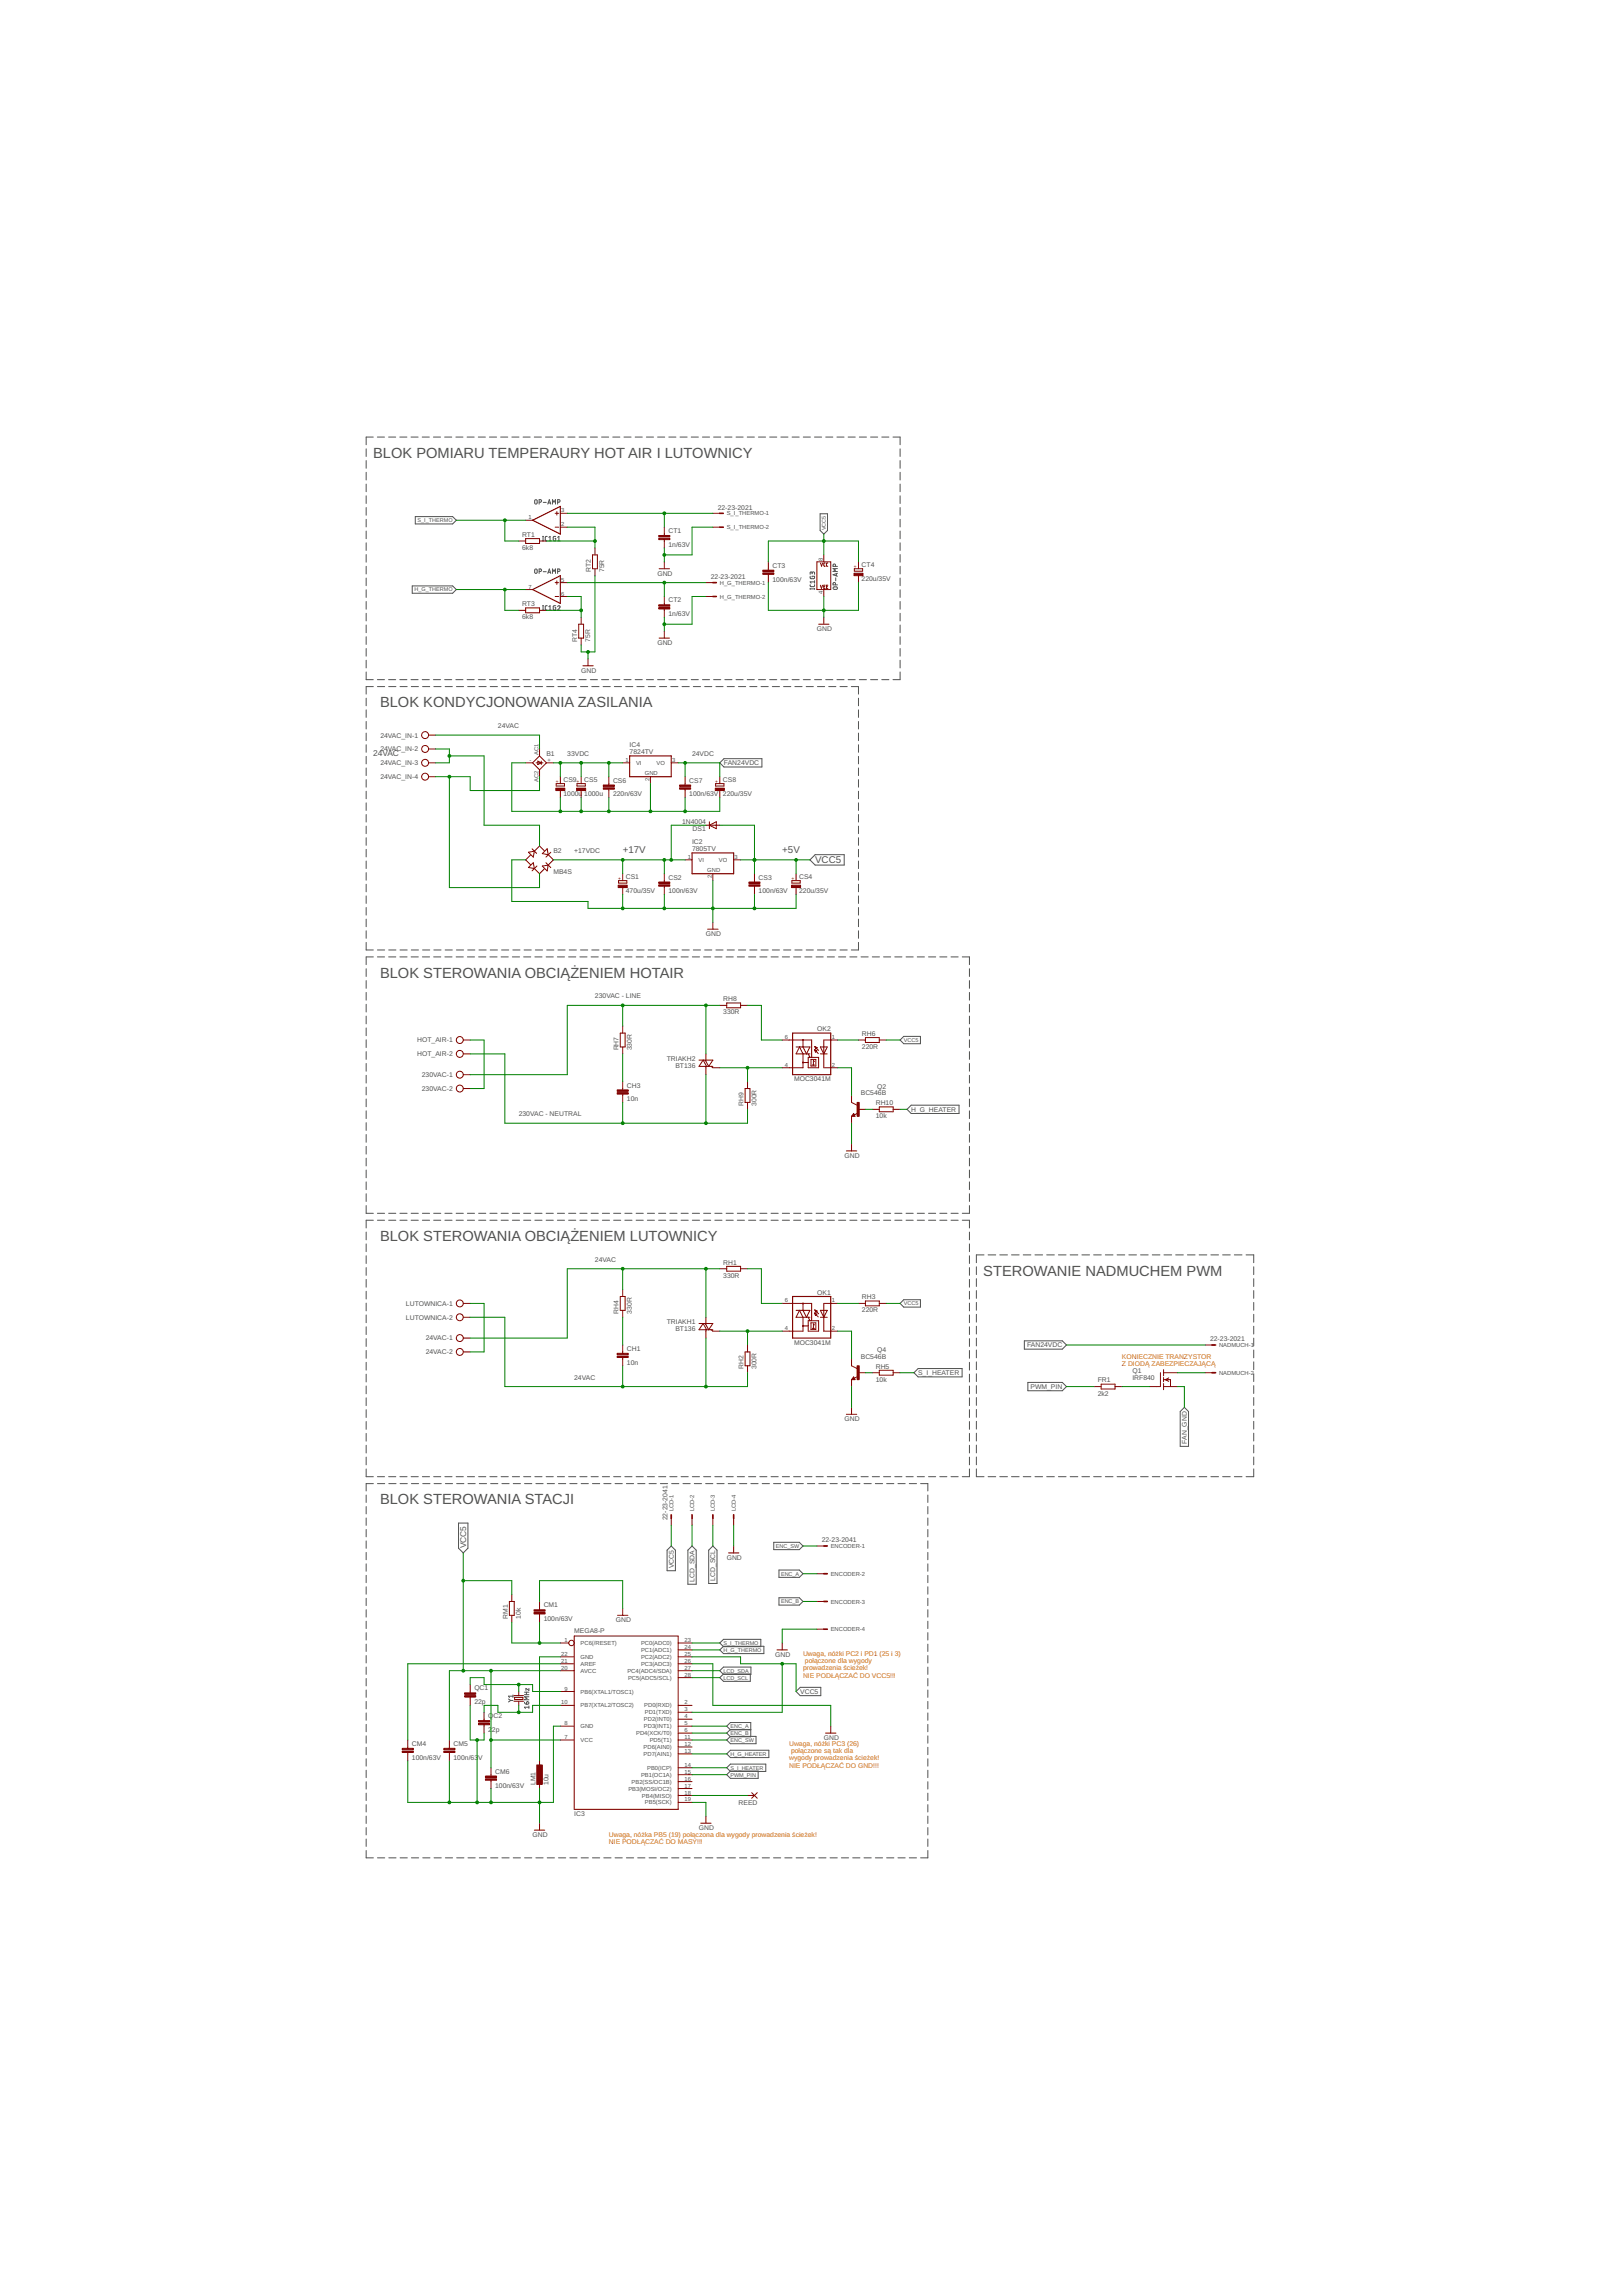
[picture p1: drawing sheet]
<svg xmlns="http://www.w3.org/2000/svg" width="594mm" height="841mm" viewBox="0 0 594 841" stroke-linecap="round" stroke-linejoin="round" font-family="sans-serif">
<defs><g id="words">
<g font-size="5.4" fill="#505050">
<text x="136.7" y="167.8">BLOK POMIARU TEMPERAURY HOT AIR I LUTOWNICY</text>
<text x="139.2" y="259.2">BLOK KONDYCJONOWANIA ZASILANIA</text>
<text x="139.2" y="358.3">BLOK STEROWANIA OBCIĄŻENIEM HOTAIR</text>
<text x="139.2" y="454.8">BLOK STEROWANIA OBCIĄŻENIEM LUTOWNICY</text>
<text x="360.1" y="467.5">STEROWANIE NADMUCHEM PWM</text>
<text x="139.2" y="551.3">BLOK STEROWANIA STACJI</text>
</g>
<g font-size="3.6" fill="#505050">
<text x="228.1" y="312.6">+17V</text>
<text x="286.5" y="312.6">+5V</text>
<text x="298.6" y="316.4">VCC5</text>
</g>
<g font-size="3.1" fill="#505050">
<text x="136.7" y="277">24VAC</text>
<text x="170.8" y="567.4" transform="rotate(-90 170.8 567.4)">VCC5</text>
</g>
<g font-size="2.5" fill="#505050">
<text x="262.9" y="186.7">22-23-2021</text>
<text x="191.3" y="196.8">RT1</text>
<text x="244.8" y="195.4">CT1</text>
<text x="191.3" y="201.6">6k8</text>
<text x="244.8" y="200.4">1n/63V</text>
<text x="216.4" y="209.7" transform="rotate(-90 216.4 209.7)">RT2</text>
<text x="221.2" y="209.7" transform="rotate(-90 221.2 209.7)">75R</text>
<text x="282.9" y="208.1">CT3</text>
<text x="315.6" y="207.9">CT4</text>
<text x="240.8" y="211">GND</text>
<text x="260.3" y="212.1">22-23-2021</text>
<text x="282.9" y="213.1">100n/63V</text>
<text x="315.6" y="213">220u/35V</text>
<text x="244.8" y="220.7">CT2</text>
<text x="191.3" y="227">6k8</text>
<text x="191.3" y="222.2">RT3</text>
<text x="244.8" y="225.8">1n/63V</text>
<text x="299.2" y="231.3">GND</text>
<text x="211.3" y="235.1" transform="rotate(-90 211.3 235.1)">RT4</text>
<text x="216.1" y="235.1" transform="rotate(-90 216.1 235.1)">75R</text>
<text x="240.8" y="236.4">GND</text>
<text x="212.8" y="246.5">GND</text>
<text x="182.4" y="266.8">24VAC</text>
<text x="139.3" y="270.3">24VAC_IN-1</text>
<text x="139.3" y="275.4">24VAC_IN-2</text>
<text x="230.6" y="273.8">IC4</text>
<text x="139.3" y="280.4">24VAC_IN-3</text>
<text x="200.1" y="277">B1</text>
<text x="207.8" y="277">33VDC</text>
<text x="230.6" y="276.4">7824TV</text>
<text x="253.5" y="277">24VDC</text>
<text x="265.2" y="280.4">FAN24VDC</text>
<text x="139.3" y="285.5">24VAC_IN-4</text>
<text x="206.4" y="286.7">CS9</text>
<text x="214" y="286.7">CS5</text>
<text x="224.5" y="286.8">CS6</text>
<text x="252.5" y="286.8">CS7</text>
<text x="264.8" y="286.7">CS8</text>
<text x="206.4" y="291.8">1000u</text>
<text x="214" y="291.8">1000u</text>
<text x="224.5" y="291.9">220n/63V</text>
<text x="252.5" y="291.9">100n/63V</text>
<text x="264.8" y="291.8">220u/35V</text>
<text x="249.8" y="301.9">1N4004</text>
<text x="253.7" y="304.7">DS1</text>
<text x="253.5" y="311.9">7805TV</text>
<text x="253.5" y="309.4">IC2</text>
<text x="202.7" y="312.6">B2</text>
<text x="210.3" y="312.6">+17VDC</text>
<text x="202.7" y="320.2">MB4S</text>
<text x="229.2" y="322.2">CS1</text>
<text x="244.8" y="322.3">CS2</text>
<text x="277.9" y="322.3">CS3</text>
<text x="292.7" y="322.2">CS4</text>
<text x="229.2" y="327.3">470u/35V</text>
<text x="244.8" y="327.4">100n/63V</text>
<text x="277.9" y="327.4">100n/63V</text>
<text x="292.7" y="327.3">220u/35V</text>
<text x="258.6" y="343">GND</text>
<text x="217.9" y="365.9">230VAC - LINE</text>
<text x="264.9" y="371.7">330R</text>
<text x="264.9" y="366.9">RH8</text>
<text x="299.3" y="378">OK2</text>
<text x="152.8" y="382">HOT_AIR-1</text>
<text x="315.7" y="379.6">RH6</text>
<text x="152.8" y="387.1">HOT_AIR-2</text>
<text x="226.6" y="384.9" transform="rotate(-90 226.6 384.9)">RH7</text>
<text x="231.4" y="384.9" transform="rotate(-90 231.4 384.9)">330R</text>
<text x="244.2" y="388.8">TRIAKH2</text>
<text x="315.7" y="384.4">220R</text>
<text x="154.5" y="394.7">230VAC-1</text>
<text x="247.4" y="391.3">BT136</text>
<text x="154.5" y="399.8">230VAC-2</text>
<text x="229.6" y="398.5">CH3</text>
<text x="290.8" y="396.3">MOC3041M</text>
<text x="315.3" y="401.5">BC546B</text>
<text x="321.3" y="398.9">Q2</text>
<text x="229.6" y="403.6">10n</text>
<text x="272.3" y="405.3" transform="rotate(-90 272.3 405.3)">RH9</text>
<text x="277.1" y="405.3" transform="rotate(-90 277.1 405.3)">300R</text>
<text x="320.8" y="405">RH10</text>
<text x="333.7" y="407.4">H_G_HEATER</text>
<text x="190" y="409.1">230VAC - NEUTRAL</text>
<text x="320.8" y="409.8">10k</text>
<text x="309.3" y="424.3">GND</text>
<text x="217.9" y="462.4">24VAC</text>
<text x="264.9" y="463.4">RH1</text>
<text x="264.9" y="468.3">330R</text>
<text x="148.7" y="478.5">LUTOWNICA-1</text>
<text x="299.3" y="474.5">OK1</text>
<text x="315.7" y="476.1">RH3</text>
<text x="148.7" y="483.6">LUTOWNICA-2</text>
<text x="226.6" y="481.5" transform="rotate(-90 226.6 481.5)">RH4</text>
<text x="231.4" y="481.5" transform="rotate(-90 231.4 481.5)">330R</text>
<text x="244.2" y="485.3">TRIAKH1</text>
<text x="315.7" y="480.9">220R</text>
<text x="155.9" y="491.2">24VAC-1</text>
<text x="247.4" y="487.8">BT136</text>
<text x="443.2" y="491.5">22-23-2021</text>
<text x="155.9" y="496.3">24VAC-2</text>
<text x="229.6" y="495">CH1</text>
<text x="290.8" y="492.8">MOC3041M</text>
<text x="315.3" y="498">BC546B</text>
<text x="321.3" y="495.4">Q4</text>
<text x="376.2" y="493.8">FAN24VDC</text>
<text x="229.6" y="500.1">10n</text>
<text x="272.3" y="501.8" transform="rotate(-90 272.3 501.8)">RH2</text>
<text x="277.1" y="501.8" transform="rotate(-90 277.1 501.8)">300R</text>
<text x="320.8" y="501.5">RH5</text>
<text x="336.3" y="503.9">S_I_HEATER</text>
<text x="414.7" y="503">Q1</text>
<text x="210.3" y="505.6">24VAC</text>
<text x="320.8" y="506.3">10k</text>
<text x="377.4" y="509">PWM_PIN</text>
<text x="402" y="506.6">FR1</text>
<text x="414.7" y="505.6">IRF840</text>
<text x="402" y="511.4">2k2</text>
<text x="309.3" y="520.8">GND</text>
<text x="434.7" y="529.1" transform="rotate(-90 434.7 529.1)">FAN_GND</text>
<text x="244.5" y="557.1" transform="rotate(-90 244.5 557.1)">22-23-2041</text>
<text x="301" y="565.1">22-23-2041</text>
<text x="246.7" y="574.7" transform="rotate(-90 246.7 574.7)">VCC5</text>
<text x="266.2" y="571.6">GND</text>
<text x="254.4" y="579.6" transform="rotate(-90 254.4 579.6)">LCD_SDA</text>
<text x="262" y="579.3" transform="rotate(-90 262 579.3)">LCD_SCL</text>
<text x="185.9" y="593.2" transform="rotate(-90 185.9 593.2)">RM1</text>
<text x="190.7" y="593.2" transform="rotate(-90 190.7 593.2)">10k</text>
<text x="199.1" y="589">CM1</text>
<text x="199.1" y="594.1">100n/63V</text>
<text x="210.3" y="598.3">MEGA8-P</text>
<text x="225.5" y="594.5">GND</text>
<text x="284" y="607.2">GND</text>
<text x="173.7" y="619.5">QC1</text>
<text x="293.1" y="620.8">VCC5</text>
<text x="173.7" y="624.6">22p</text>
<text x="178.8" y="629.7">QC2</text>
<text x="178.8" y="634.7">2</text>
<text x="180.2" y="634.7">2p</text>
<text x="150.9" y="639.8">CM4</text>
<text x="166.1" y="639.8">CM5</text>
<text x="301.7" y="637.7">GND</text>
<text x="150.9" y="644.9">100n/63V</text>
<text x="166.1" y="644.9">100n/63</text>
<text x="175.1" y="644.9">V</text>
<text x="181.3" y="650">CM6</text>
<text x="181.3" y="655.1">100n/63V</text>
<text x="196.1" y="654.2" transform="rotate(-90 196.1 654.2)">LM1</text>
<text x="200.9" y="654.2" transform="rotate(-90 200.9 654.2)">10u</text>
<text x="210.3" y="665.6">IC3</text>
<text x="270.5" y="661.6">REED</text>
<text x="256" y="670.7">GND</text>
<text x="195.1" y="673.2">GND</text>
</g>
<g font-size="2.5" fill="#c60">
<text x="410.9" y="497.8">KONIECZNIE TRANZYSTOR</text>
<text x="410.9" y="500.5">Z DIODĄ ZABEZPIECZAJĄCĄ</text>
<text x="294.1" y="606.8">Uwaga, nóżki PC2 i PD1 (25 i 3)</text>
<text x="294.8" y="609.5">połączone dla wygody</text>
<text x="294.1" y="612.1">prowadzenia ścieżek!</text>
<text x="294.1" y="614.8">NIE PODŁĄCZAĆ DO VCC5!!!</text>
<text x="289" y="639.8">Uwaga, nóżki PC3 (26)</text>
<text x="289" y="645.1">wygody prowadzenia ścieżek!</text>
<text x="289" y="647.8">NIE PODŁĄCZAĆ DO GND!!!</text>
<text x="289.7" y="642.5">połączone są tak dla</text>
<text x="223" y="673.1">Uwaga, nóżka PB5 (19) połączona dla wygody prowadzenia ścieżek!</text>
<text x="223" y="675.7">NIE PODŁĄCZAĆ DO MASY!!!</text>
</g>
<g font-size="2.1" fill="#505050">
<text x="193.5" y="190.3">1</text>
<text x="205.6" y="187.8">3</text>
<text x="266.2" y="188.9">S_I_THERMO-1</text>
<text x="205.6" y="192.8">2</text>
<text x="266.2" y="194">S_I_THERMO-2</text>
<text x="301.4" y="205.5" transform="rotate(-90 301.4 205.5)">8</text>
<text x="193.5" y="215.7">7</text>
<text x="205.6" y="213.2">5</text>
<text x="263.6" y="214.3">H_G_THERMO-1</text>
<text x="205.6" y="218.2">6</text>
<text x="263.6" y="219.4">H_G_THERMO-2</text>
<text x="301.4" y="217.6" transform="rotate(-90 301.4 217.6)">4</text>
<text x="194" y="279.2">-</text>
<text x="197.2" y="276.6" transform="rotate(-90 197.2 276.6)">AC1</text>
<text x="200.5" y="279.2">+</text>
<text x="229.1" y="279.2">1</text>
<text x="233" y="280.3">VI</text>
<text x="240.4" y="280.3">VO</text>
<text x="246.2" y="279.2">3</text>
<text x="197.2" y="286.6" transform="rotate(-90 197.2 286.6)">AC2</text>
<text x="236.2" y="283.9">GND</text>
<text x="237.9" y="286.2" transform="rotate(-90 237.9 286.2)">2</text>
<text x="251.9" y="314.7">1</text>
<text x="255.8" y="315.9">VI</text>
<text x="263.3" y="315.9">VO</text>
<text x="269.1" y="314.7">3</text>
<text x="259.1" y="319.4">GND</text>
<text x="260.7" y="321.7" transform="rotate(-90 260.7 321.7)">2</text>
<text x="287.5" y="380.8">6</text>
<text x="304.6" y="380.8">1</text>
<text x="287.5" y="390.9">4</text>
<text x="304.6" y="390.9">2</text>
<text x="287.5" y="477.3">6</text>
<text x="304.6" y="477.3">1</text>
<text x="287.5" y="487.5">4</text>
<text x="304.6" y="487.5">2</text>
<text x="446.5" y="493.6">NADMUCH-1</text>
<text x="446.5" y="503.8">NADMUCH-2</text>
<text x="246.6" y="553.8" transform="rotate(-90 246.6 553.8)">LCD-1</text>
<text x="254.2" y="553.8" transform="rotate(-90 254.2 553.8)">LCD-2</text>
<text x="261.9" y="553.8" transform="rotate(-90 261.9 553.8)">LCD-3</text>
<text x="269.5" y="553.8" transform="rotate(-90 269.5 553.8)">LCD-4</text>
<text x="304.3" y="567.3">ENCODER-1</text>
<text x="304.3" y="577.5">ENCODER-2</text>
<text x="304.3" y="587.6">ENCODER-3</text>
<text x="304.3" y="597.8">ENCODER-4</text>
<text x="206.8" y="601.7">1</text>
<text x="212.6" y="602.9">PC6(/RESET)</text>
<text x="234.8" y="605.4">PC1(ADC1)</text>
<text x="234.8" y="602.9">PC0(ADC0)</text>
<text x="250.7" y="604.3">24</text>
<text x="250.7" y="601.7">23</text>
<text x="205.6" y="606.8">22</text>
<text x="205.6" y="609.4">21</text>
<text x="205.6" y="611.9">20</text>
<text x="212.6" y="607.9">GND</text>
<text x="212.6" y="610.5">AREF</text>
<text x="234.8" y="610.5">PC3(ADC3)</text>
<text x="234.8" y="607.9">PC2(ADC2)</text>
<text x="250.7" y="611.9">27</text>
<text x="250.7" y="609.4">26</text>
<text x="250.7" y="606.8">25</text>
<text x="212.6" y="613">AVCC</text>
<text x="229.8" y="613">PC4(ADC4/SDA)</text>
<text x="230" y="615.6">PC5(ADC5/SCL)</text>
<text x="250.7" y="614.4">28</text>
<text x="206.8" y="619.5">9</text>
<text x="212.6" y="620.6">PB6(XTAL1/TOSC1)</text>
<text x="205.6" y="624.6">10</text>
<text x="212.6" y="625.7">PB7(XTAL2/TOSC2)</text>
<text x="236" y="625.7">PD0(RXD)</text>
<text x="236.2" y="628.3">PD1(TXD)</text>
<text x="250.7" y="629.7">4</text>
<text x="250.7" y="627.1">3</text>
<text x="250.7" y="624.6">2</text>
<text x="206.8" y="632.2">8</text>
<text x="212.6" y="633.3">GND</text>
<text x="233" y="635.9">PD4(XCK/T0)</text>
<text x="235.8" y="633.3">PD3(INT1)</text>
<text x="235.8" y="630.8">PD2(INT0)</text>
<text x="250.7" y="634.8">6</text>
<text x="250.7" y="632.2">5</text>
<text x="206.8" y="637.3">7</text>
<text x="212.6" y="638.4">VCC</text>
<text x="235.7" y="641">PD6(AIN0)</text>
<text x="238" y="638.4">PD5(T1)</text>
<text x="250.7" y="639.8">12</text>
<text x="250.7" y="637.3">11</text>
<text x="235.7" y="643.5">PD7(AIN1)</text>
<text x="250.7" y="647.5">14</text>
<text x="250.7" y="642.4">13</text>
<text x="231.3" y="653.7">PB2(SS/OC1B)</text>
<text x="234.8" y="651.1">PB1(OC1A)</text>
<text x="237" y="648.6">PB0(ICP)</text>
<text x="250.7" y="652.5">16</text>
<text x="250.7" y="650">15</text>
<text x="230.1" y="656.2">PB3(MOSI/OC2)</text>
<text x="235.1" y="658.7">PB4(MISO)</text>
<text x="250.7" y="657.6">18</text>
<text x="250.7" y="655.1">17</text>
<text x="236.2" y="661.3">PB5(SCK)</text>
<text x="250.7" y="660.2">19</text>
</g>
<g font-size="2" fill="#505050">
<text x="152.9" y="191.4">S_I_THERMO</text>
<text x="302.4" y="194.4" transform="rotate(-90 302.4 194.4)">VCC5</text>
<text x="151.8" y="216.8">H_G_THERMO</text>
<text x="331" y="381.8">VCC5</text>
<text x="331" y="478.4">VCC5</text>
<text x="284.2" y="567.2">ENC_SW</text>
<text x="286.1" y="577.4">ENC_A</text>
<text x="286.1" y="587.6">ENC_B</text>
<text x="265" y="602.8">S_I_THERMO</text>
<text x="265" y="605.3">H_G_THERMO</text>
<text x="265" y="613">LCD_SDA</text>
<text x="265" y="615.5">LCD_SCL</text>
<text x="267.5" y="633.3">ENC_A</text>
<text x="267.5" y="635.8">ENC_B</text>
<text x="267.5" y="638.4">ENC_SW</text>
<text x="267.5" y="643.4">H_G_HEATER</text>
<text x="267.5" y="651.1">PWM_PIN</text>
<text x="267.5" y="648.5">S_I_HEATER</text>
</g>
<g font-size="1.8" fill="#800000">
<text x="313.8" y="208" transform="rotate(-90 313.8 208)">+</text>
<text x="204.6" y="286.8" transform="rotate(-90 204.6 286.8)">+</text>
<text x="212.3" y="286.8" transform="rotate(-90 212.3 286.8)">+</text>
<text x="263.1" y="286.8" transform="rotate(-90 263.1 286.8)">+</text>
<text x="227.5" y="322.3" transform="rotate(-90 227.5 322.3)">+</text>
<text x="291" y="322.3" transform="rotate(-90 291 322.3)">+</text>
</g>
<g font-size=".6" fill="#800080">
<text x="256.9" y="302.6">SpiceOrder 2</text>
<text x="261.9" y="302.6">SpiceOrder 1</text>
</g>
</g></defs>
<g fill="none" stroke="#505050" stroke-width=".37">
<path d="M134.1 164.5v2.8M134.1 168.8v2.8M134.1 173.1v2.8M134.1 177.4v2.8M136.7 160.2h-2.6v2.8M138.2 160.2h2.6M142.3 160.2h2.6M146.4 160.2h2.6M150.5 160.2h2.6M154.6 160.2h2.6M158.7 160.2h2.7M162.9 160.2h2.6"/>
<path d="M167 160.2h2.6M171.1 160.2h2.6M175.2 160.2h2.6M179.3 160.2h2.6M183.4 160.2h2.6M187.5 160.2h2.6M191.6 160.2h2.6M195.7 160.2h2.6M199.8 160.2h2.6M203.9 160.2h2.6M208 160.2h2.6M212.1 160.2h2.6"/>
<path d="M216.2 160.2h2.6M220.3 160.2h2.6M224.4 160.2h2.6M228.5 160.2h2.6M232.6 160.2h2.6M236.7 160.2h2.7M240.9 160.2h2.6M245 160.2h2.6M249.1 160.2h2.6M253.2 160.2h2.6M257.3 160.2h2.6M261.4 160.2h2.6"/>
<path d="M265.5 160.2h2.6M269.6 160.2h2.6M273.7 160.2h2.6M277.8 160.2h2.6M281.9 160.2h2.6M286 160.2h2.6M290.1 160.2h2.6M294.2 160.2h2.6M298.3 160.2h2.6M302.4 160.2h2.6M306.5 160.2h2.6M310.6 160.2h2.6"/>
<path d="M314.7 160.2h2.7M318.9 160.2h2.6M323 160.2h2.6M327.1 160.2h2.6v2.8M329.7 164.5v2.8M329.7 168.8v2.8M329.7 173.1v2.8M329.7 177.4v2.8M134.1 181.7v2.8M134.1 186v2.8M134.1 190.3v2.8M134.1 194.6v2.8"/>
<path d="M134.1 198.9v2.8M152.1 189.3h13.7l1.3 1.3-1.3 1.4h-13.7zM196 183.2h.6l.1 1.1a.46 .46 0 0 1-.4 .4 .46 .46 0 0 1-.5-.4zM197.5 184h.4a.46 .46 0 0 0 .5-.4 .46 .46 0 0 0-.5-.5h-.4v1.6M198.7 198.2h.4M198.7 196.6h.4M198.9 196.6v1.6M199 184.1h1.1M200.4 196.6h-.5l-.2 .3v1.1l.7 .2M200.6 184.7l.6-1.6 .5 1.6M200.8 184.3h.8M201 198.2h.9"/>
<path d="M201 196.9l.5-.3v1.6M202.4 184.7v-1.6l.5 .9 .6-.9v1.6M203.5 196.6l-.9 .2 .1 1.3 .8 .1v-.9h-.2M204.2 184h.5a.46 .46 0 0 0 .4-.4 .46 .46 0 0 0-.4-.5h-.5v1.6M204.2 198.2h.9M204.2 196.9l.5-.3v1.6M300.4 188.3h2.7v6.1l-1.4 1.3-1.3-1.3zM329.7 181.7v2.8M329.7 186v2.8M329.7 190.3v2.8M329.7 194.6v2.8M329.7 198.9v2.8"/>
<path d="M134.1 203.2v2.8M134.1 207.5v2.8M134.1 211.8v2.8M134.1 216.1v2.8M151 214.7h14.8l1.3 1.3-1.3 1.4h-14.8zM196 208.6h.6l.1 1.1a.46 .46 0 0 1-.4 .4 .46 .46 0 0 1-.5-.4zM197.5 209.4h.4a.44 .44 0 0 0 .5-.4 .44 .44 0 0 0-.5-.5h-.4v1.6M199 209.5h1.1M200.6 210.1l.6-1.6 .5 1.6M200.8 209.7h.8M202.4 210.1v-1.6l.5 .9 .6-.9v1.6M204.2 209.4h.5a.44 .44 0 0 0 .4-.4 .44 .44 0 0 0-.4-.5h-.5v1.6"/>
<path d="M296.7 214.3l.1 .5 .3 .2h1l.2-.7M296.7 211.2l.2 .8 1.4-.1v-.7h-.8v.3M296.7 215.8h1.6M296.7 215.6v.4M297.5 210a.44 .44 0 0 1 .4-.5 .44 .44 0 0 1 .4 .5v.5M297.5 210.3v-.4a.36 .36 0 0 0-.4-.4 .36 .36 0 0 0-.4 .4v.6M298.3 212.8v.9M298.3 215.6v.4M298.3 213.2h-1.6l.4 .5M305.2 215.2l1.1-.1a.46 .46 0 0 1 .4 .4 .46 .46 0 0 1-.4 .5l-1.1-.2zM306 214.3v-.4a.44 .44 0 0 0-.4-.5 .44 .44 0 0 0-.5 .5v.4h1.6M306 207.6v-.5a.44 .44 0 0 0-.4-.4 .44 .44 0 0 0-.5 .4v.5h1.6"/>
<path d="M306.1 211.8v1M306.3 210.2v.8M306.7 208.4h-1.6l.9 .5-.9 .5h1.6M306.7 210.1l-1.6 .5 1.6 .6M329.7 203.2v2.8M329.7 207.5v2.8M329.7 211.8v2.8M329.7 216.1v2.8M134.1 220.4v2.8M134.1 224.7v2.8M134.1 229v2.9M134.1 233.3v2.9"/>
<path d="M134.1 237.7v2.8M198.7 223.6h.4M198.7 222h.4M198.9 222v1.6M200.4 222h-.5l-.2 .3v1.1l.7 .2M201 222.3l.5-.3v1.6M201 223.6h.9M203.5 222l-.9 .2 .3 1.4h.6v-.9h-.2M204.2 222.3a.45 .45 0 0 1 .7-.3 .45 .45 0 0 1 .1 .7l-.8 .9h.9M329.7 220.4v2.8M329.7 224.7v2.8M329.7 229v2.9"/>
<path d="M329.7 233.3v2.9M329.7 237.7v2.8M134.1 242v2.8M134.1 246.3v2.8h2.6M134.1 255.9v2.7M136.7 251.6h-2.6v2.8M138.2 249.1h2.6M138.2 251.6h2.7M142.3 249.1h2.6M142.4 251.6h2.6M146.4 249.1h2.6M146.5 251.6h2.6"/>
<path d="M150.5 249.1h2.6M150.6 251.6h2.7M154.6 249.1h2.6M154.8 251.6h2.6M158.7 249.1h2.7M158.9 251.6h2.6M162.9 249.1h2.6M163 251.6h2.7M167 249.1h2.6M167.2 251.6h2.6M171.1 249.1h2.6M171.3 251.6h2.6"/>
<path d="M175.2 249.1h2.6M175.4 251.6h2.7M179.3 249.1h2.6M179.6 251.6h2.6M183.4 249.1h2.6M183.7 251.6h2.6M187.5 249.1h2.6M187.8 251.6h2.7M191.6 249.1h2.6M192 251.6h2.6M195.7 249.1h2.6M196.1 251.6h2.6"/>
<path d="M199.8 249.1h2.6M200.2 251.6h2.7M203.9 249.1h2.6M204.4 251.6h2.6M208 249.1h2.6M208.5 251.6h2.6M212.1 249.1h2.6M212.6 251.6h2.7M216.2 249.1h2.6M216.7 251.6h2.7M220.3 249.1h2.6M220.9 251.6h2.6"/>
<path d="M224.4 249.1h2.6M225 251.6h2.6M228.5 249.1h2.6M229.2 251.6h2.6M232.6 249.1h2.6M233.3 251.6h2.6M236.7 249.1h2.7M237.4 251.6h2.7M240.9 249.1h2.6M241.6 251.6h2.6M245 249.1h2.6M245.7 251.6h2.6"/>
<path d="M249.1 249.1h2.6M249.8 251.6h2.7M253.2 249.1h2.6M253.9 251.6h2.7M257.3 249.1h2.6M258.1 251.6h2.6M261.4 249.1h2.6M262.2 251.6h2.6M265.5 249.1h2.6M266.3 251.6h2.7M269.6 249.1h2.6M270.5 251.6h2.6"/>
<path d="M273.7 249.1h2.6M274.6 251.6h2.6M277.8 249.1h2.6M278.7 251.6h2.7M281.9 249.1h2.6M282.9 251.6h2.6M286 249.1h2.6M287 251.6h2.6M290.1 249.1h2.6M291.1 251.6h2.7M294.2 249.1h2.6M295.3 251.6h2.6"/>
<path d="M298.3 249.1h2.6M299.4 251.6h2.6M302.4 249.1h2.6M303.5 251.6h2.7M306.5 249.1h2.6M307.7 251.6h2.6M310.6 249.1h2.6M311.8 251.6h2.6v2.8M314.4 255.9v2.7M314.7 249.1h2.7M318.9 249.1h2.6M323 249.1h2.6"/>
<path d="M329.7 246.3v2.8h-2.6M329.7 242v2.8M134.1 260.1v2.8M134.1 264.4v2.7M134.1 268.6v2.8M134.1 272.9v2.8M134.1 277.2v2.7M263.6 279.5l1.6-1.5h13.9v3.1h-13.9zM314.4 260.1v2.8M314.4 264.4v2.7M314.4 268.6v2.8M314.4 272.9v2.8"/>
<path d="M314.4 277.2v2.7M134.1 281.4v2.8M134.1 285.7v2.8M134.1 290v2.7M134.1 294.2v2.8M134.1 298.5v2.7M314.4 281.4v2.8M314.4 285.7v2.8M314.4 290v2.7M314.4 294.2v2.8M314.4 298.5v2.7M134.1 302.7v2.8"/>
<path d="M134.1 307v2.8M134.1 311.3v2.7M134.1 315.5v2.8M134.1 319.8v2.8M296.7 315.1l1.9-1.9h10.6v3.8h-10.6zM314.4 302.7v2.8M314.4 307v2.8M314.4 311.3v2.7M314.4 315.5v2.8M314.4 319.8v2.8M134.1 324v2.8M134.1 328.3v2.8"/>
<path d="M134.1 332.6v2.7M134.1 336.8v2.8M314.4 324v2.8M314.4 328.3v2.8M314.4 332.6v2.7M314.4 336.8v2.8M134.1 341.1v2.8M134.1 345.4v2.7h2.6M134.1 355v2.8M134.1 359.3v2.9M136.7 350.7h-2.6v2.8M138.2 350.7h2.6"/>
<path d="M138.2 348.1h2.7M142.3 350.7h2.7M142.4 348.1h2.6M146.5 350.7h2.6M146.5 348.1h2.6M150.6 350.7h2.6M150.6 348.1h2.7M154.7 350.7h2.6M154.8 348.1h2.6M158.8 350.7h2.6M158.9 348.1h2.6M162.9 350.7h2.7"/>
<path d="M163 348.1h2.7M167.1 350.7h2.6M167.2 348.1h2.6M171.2 350.7h2.6M171.3 348.1h2.6M175.3 350.7h2.6M175.4 348.1h2.7M179.4 350.7h2.7M179.6 348.1h2.6M183.5 350.7h2.7M183.7 348.1h2.6M187.7 350.7h2.6"/>
<path d="M187.8 348.1h2.7M191.8 350.7h2.6M192 348.1h2.6M195.9 350.7h2.6M196.1 348.1h2.6M200 350.7h2.6M200.2 348.1h2.7M204.2 350.7h2.6M204.4 348.1h2.6M208.3 350.7h2.6M208.5 348.1h2.6M212.4 350.7h2.6"/>
<path d="M212.6 348.1h2.7M216.5 350.7h2.6M216.7 348.1h2.7M220.6 350.7h2.6M220.9 348.1h2.6M224.7 350.7h2.7M225 348.1h2.6M228.9 350.7h2.6M229.2 348.1h2.6M233 350.7h2.6M233.3 348.1h2.6M237.1 350.7h2.6"/>
<path d="M237.4 348.1h2.7M241.2 350.7h2.6M241.6 348.1h2.6M245.3 350.7h2.7M245.7 348.1h2.6M249.4 350.7h2.7M249.8 348.1h2.7M253.6 350.7h2.6M253.9 348.1h2.7M257.7 350.7h2.6M258.1 348.1h2.6M261.8 350.7h2.6"/>
<path d="M262.2 348.1h2.6M265.9 350.7h2.7M266.3 348.1h2.7M270 350.7h2.7M270.5 348.1h2.6M274.2 350.7h2.6M274.6 348.1h2.6M278.3 350.7h2.6M278.7 348.1h2.7M282.4 350.7h2.6M282.9 348.1h2.6M286.5 350.7h2.7"/>
<path d="M287 348.1h2.6M290.7 350.7h2.6M291.1 348.1h2.7M294.8 350.7h2.6M295.3 348.1h2.6M298.9 350.7h2.6M299.4 348.1h2.6M303 350.7h2.6M303.5 348.1h2.7M307.1 350.7h2.7M307.7 348.1h2.6M311.3 350.7h2.6"/>
<path d="M314.4 345.4v2.7h-2.6M314.4 341.1v2.8M315.4 350.7h2.6M319.5 350.7h2.6M323.6 350.7h2.6M327.7 350.7h2.6M331.9 350.7h2.6M336 350.7h2.6M340.1 350.7h2.6M344.2 350.7h2.6M348.3 350.7h2.6M352.4 350.7h2.7v2.8"/>
<path d="M355.1 355v2.8M355.1 359.3v2.9M134.1 363.7v2.8M134.1 368v2.9M134.1 372.4v2.8M134.1 376.7v2.8M355.1 363.7v2.8M355.1 368v2.9M355.1 372.4v2.8M355.1 376.7v2.8M134.1 381v2.9M134.1 385.4v2.8"/>
<path d="M134.1 389.7v2.9M134.1 394.1v2.8M134.1 398.4v2.8M329.7 381.1l1.3-1.3h6.1v2.7h-6.1zM355.1 381v2.9M355.1 385.4v2.8M355.1 389.7v2.9M355.1 394.1v2.8M355.1 398.4v2.8M134.1 402.7v2.9M134.1 407.1v2.8M134.1 411.4v2.9"/>
<path d="M134.1 415.8v2.8M332.2 406.5l1.5-1.5h17.6v3.1h-17.6zM355.1 402.7v2.9M355.1 407.1v2.8M355.1 411.4v2.9M355.1 415.8v2.8M134.1 420.1v2.8M134.1 424.4v2.9M134.1 428.8v2.8M134.1 433.1v2.8M134.1 437.5v2.8M355.1 420.1v2.8"/>
<path d="M355.1 424.4v2.9M355.1 428.8v2.8M355.1 433.1v2.8M355.1 437.5v2.8M134.1 441.8v2.8h2.6M134.1 451.5v2.8M134.1 455.8v2.9M136.7 447.2h-2.6v2.8M138.2 447.2h2.6M138.2 444.6h2.6M142.3 447.2h2.7M142.3 444.6h2.7"/>
<path d="M146.5 447.2h2.6M146.5 444.6h2.6M150.6 447.2h2.6M150.6 444.6h2.6M154.7 447.2h2.6M154.7 444.6h2.6M158.8 447.2h2.6M158.8 444.6h2.6M162.9 447.2h2.7M162.9 444.6h2.7M167.1 447.2h2.6M167.1 444.6h2.6"/>
<path d="M171.2 447.2h2.6M171.2 444.6h2.6M175.3 447.2h2.6M175.3 444.6h2.6M179.4 447.2h2.7M179.4 444.6h2.7M183.5 447.2h2.7M183.5 444.6h2.7M187.7 447.2h2.6M187.7 444.6h2.6M191.8 447.2h2.6M191.8 444.6h2.6"/>
<path d="M195.9 447.2h2.6M195.9 444.6h2.6M200 447.2h2.6M200 444.6h2.6M204.2 447.2h2.6M204.2 444.6h2.6M208.3 447.2h2.6M208.3 444.6h2.6M212.4 447.2h2.6M212.4 444.6h2.6M216.5 447.2h2.6M216.5 444.6h2.6"/>
<path d="M220.6 447.2h2.6M220.6 444.6h2.6M224.7 447.2h2.7M224.7 444.6h2.7M228.9 447.2h2.6M228.9 444.6h2.6M233 447.2h2.6M233 444.6h2.6M237.1 447.2h2.6M237.1 444.6h2.6M241.2 447.2h2.6M241.2 444.6h2.6"/>
<path d="M245.3 447.2h2.7M245.3 444.6h2.7M249.4 447.2h2.7M249.4 444.6h2.7M253.6 447.2h2.6M253.6 444.6h2.6M257.7 447.2h2.6M257.7 444.6h2.6M261.8 447.2h2.6M261.8 444.6h2.6M265.9 447.2h2.7M265.9 444.6h2.7"/>
<path d="M270 447.2h2.7M270 444.6h2.7M274.2 447.2h2.6M274.2 444.6h2.6M278.3 447.2h2.6M278.3 444.6h2.6M282.4 447.2h2.6M282.4 444.6h2.6M286.5 447.2h2.7M286.5 444.6h2.7M290.7 447.2h2.6M290.7 444.6h2.6"/>
<path d="M294.8 447.2h2.6M294.8 444.6h2.6M298.9 447.2h2.6M298.9 444.6h2.6M303 447.2h2.6M303 444.6h2.6M307.1 447.2h2.7M307.1 444.6h2.7M311.3 447.2h2.6M311.3 444.6h2.6M315.4 447.2h2.6M315.4 444.6h2.6"/>
<path d="M319.5 447.2h2.6M319.5 444.6h2.6M323.6 447.2h2.6M323.6 444.6h2.6M327.7 447.2h2.6M327.7 444.6h2.6M331.9 447.2h2.6M331.9 444.6h2.6M336 447.2h2.6M336 444.6h2.6M340.1 447.2h2.6M340.1 444.6h2.6"/>
<path d="M344.2 447.2h2.6M344.2 444.6h2.6M348.3 447.2h2.6M348.3 444.6h2.6M352.4 447.2h2.7v2.8M355.1 441.8v2.8h-2.7M355.1 451.5v2.8M355.1 455.8v2.9M360.4 459.9h-2.8v2.8M361.9 459.9h2.8M366.2 459.9h2.8M370.5 459.9h2.8"/>
<path d="M374.8 459.9h2.8M379.1 459.9h2.8M383.4 459.9h2.8M387.7 459.9h2.8M392 459.9h2.8M396.3 459.9h2.8M400.6 459.9h2.8M404.9 459.9h2.7M409.2 459.9h2.7M413.4 459.9h2.8M417.7 459.9h2.8M422 459.9h2.8"/>
<path d="M426.3 459.9h2.8M430.6 459.9h2.8M434.9 459.9h2.8M439.2 459.9h2.8M443.5 459.9h2.8M447.8 459.9h2.8M452.1 459.9h2.8M456.4 459.9h2.8v2.8M134.1 460.2v2.8M134.1 464.5v2.9M134.1 468.9v2.8M134.1 473.2v2.8"/>
<path d="M134.1 477.5v2.9M331 476.3h6.1v2.7h-6.1l-1.3-1.4zM355.1 460.2v2.8M355.1 464.5v2.9M355.1 468.9v2.8M355.1 473.2v2.8M355.1 477.5v2.9M357.6 464.2v2.9M357.6 468.6v2.8M357.6 472.9v2.9M357.6 477.3v2.8M459.2 464.2v2.9"/>
<path d="M459.2 468.6v2.8M459.2 472.9v2.9M459.2 477.3v2.8M134.1 481.9v2.8M134.1 486.2v2.9M134.1 490.6v2.8M134.1 494.9v2.9M134.1 499.2v2.9M355.1 481.9v2.8M355.1 486.2v2.9M355.1 490.6v2.8M355.1 494.9v2.9"/>
<path d="M355.1 499.2v2.9M357.6 481.6v2.9M357.6 486v2.9M357.6 490.4v2.8M357.6 494.7v2.9M357.6 499.1v2.8M375.2 491.4h13.9l1.5 1.5-1.5 1.5h-13.9zM459.2 481.6v2.9M459.2 486v2.9M459.2 490.4v2.8M459.2 494.7v2.9M459.2 499.1v2.8"/>
<path d="M134.1 503.6v2.8M134.1 507.9v2.9M134.1 512.3v2.8M134.1 516.6v2.9M334.8 503l1.5-1.5h16.1v3.1h-16.1zM355.1 503.6v2.8M355.1 507.9v2.9M355.1 512.3v2.8M355.1 516.6v2.9M357.6 503.4v2.9M357.6 507.8v2.8M357.6 512.1v2.9"/>
<path d="M357.6 516.5v2.9M376.5 506.6h12.6l1.5 1.5-1.5 1.6h-12.6zM432.3 517.3l1.5-1.6 1.5 1.6v12.7h-3zM459.2 503.4v2.9M459.2 507.8v2.8M459.2 512.1v2.9M459.2 516.5v2.9M134.1 520.9v2.9M134.1 525.3v2.8M134.1 529.6v2.9M134.1 534v2.8M134.1 538.3v2.8h2.6"/>
<path d="M355.1 520.9v2.9M355.1 525.3v2.8M355.1 529.6v2.9M355.1 534v2.8M355.1 538.3v2.8h-2.7M357.6 538.3v2.8h2.8M357.6 520.9v2.8M357.6 525.2v2.9M357.6 529.6v2.8M357.6 533.9v2.9M459.2 538.3v2.8h-2.8M459.2 520.9v2.8"/>
<path d="M459.2 525.2v2.9M459.2 529.6v2.8M459.2 533.9v2.9M134.1 547.9v2.7M134.1 552.1v2.7M134.1 556.3v2.7M136.8 543.7h-2.7v2.7M138.2 541.1h2.6M138.3 543.7h2.6M142.3 541.1h2.7M142.4 543.7h2.7M146.5 541.1h2.6"/>
<path d="M146.5 543.7h2.7M150.6 541.1h2.6M150.7 543.7h2.6M154.7 541.1h2.6M154.8 543.7h2.7M158.8 541.1h2.6M159 543.7h2.6M162.9 541.1h2.7M163.1 543.7h2.7M167.1 541.1h2.6M167.3 543.7h2.6M167.9 558.1h3.5v9.3l-1.7 1.7-1.8-1.7z"/>
<path d="M171.2 541.1h2.6M171.4 543.7h2.7M175.3 541.1h2.6M175.6 543.7h2.6M179.4 541.1h2.7M179.7 543.7h2.7M183.5 541.1h2.7M183.8 543.7h2.7M187.7 541.1h2.6M188 543.7h2.6M191.8 541.1h2.6M192.1 543.7h2.7"/>
<path d="M195.9 541.1h2.6M196.3 543.7h2.6M200 541.1h2.6M200.4 543.7h2.7M204.2 541.1h2.6M204.6 543.7h2.6M208.3 541.1h2.6M208.7 543.7h2.6M212.4 541.1h2.6M212.9 543.7h2.6M216.5 541.1h2.6M217 543.7h2.6"/>
<path d="M220.6 541.1h2.6M221.1 543.7h2.7M224.7 541.1h2.7M225.3 543.7h2.6M228.9 541.1h2.6M229.4 543.7h2.7M233 541.1h2.6M233.6 543.7h2.6M237.1 541.1h2.6M237.7 543.7h2.7M241.2 541.1h2.6M241.9 543.7h2.6"/>
<path d="M245.3 541.1h2.7M246 543.7h2.6M249.4 541.1h2.7M250.1 543.7h2.7M253.6 541.1h2.6M254.3 543.7h2.6M257.7 541.1h2.6M258.4 543.7h2.7M261.8 541.1h2.6M262.6 543.7h2.6M265.9 541.1h2.7M266.7 543.7h2.7"/>
<path d="M270 541.1h2.7M270.9 543.7h2.6M274.2 541.1h2.6M275 543.7h2.7M278.3 541.1h2.6M279.2 543.7h2.6M282.4 541.1h2.6M283.3 543.7h2.6M286.5 541.1h2.7M287.4 543.7h2.7M290.7 541.1h2.6M291.6 543.7h2.6"/>
<path d="M294.8 541.1h2.6M295.7 543.7h2.7M298.9 541.1h2.6M299.9 543.7h2.6M303 541.1h2.6M304 543.7h2.7M307.1 541.1h2.7M308.2 543.7h2.6M311.3 541.1h2.6M312.3 543.7h2.7M315.4 541.1h2.6M316.5 543.7h2.6"/>
<path d="M319.5 541.1h2.6M320.6 543.7h2.7M323.6 541.1h2.6M324.7 543.7h2.7M327.7 541.1h2.6M328.9 543.7h2.6M331.9 541.1h2.6M333 543.7h2.7M336 541.1h2.6M337.2 543.7h2.6v2.7M339.8 547.9v2.7M339.8 552.1v2.7"/>
<path d="M339.8 556.3v2.7M340.1 541.1h2.6M344.2 541.1h2.6M348.3 541.1h2.6M361.9 541.1h2.8M366.2 541.1h2.8M370.5 541.1h2.8M374.8 541.1h2.8M379.1 541.1h2.8M383.4 541.1h2.8M387.7 541.1h2.8M392 541.1h2.8"/>
<path d="M396.3 541.1h2.8M400.6 541.1h2.8M404.9 541.1h2.7M409.2 541.1h2.7M413.4 541.1h2.8M417.7 541.1h2.8M422 541.1h2.8M426.3 541.1h2.8M430.6 541.1h2.8M434.9 541.1h2.8M439.2 541.1h2.8M443.5 541.1h2.8"/>
<path d="M447.8 541.1h2.8M452.1 541.1h2.8M134.1 560.5v2.7M134.1 564.7v2.7M134.1 568.9v2.7M134.1 573.1v2.7M134.1 577.3v2.7M244.3 568.1l1.6-1.6 1.5 1.6v7.5h-3.1zM251.9 568.1l1.6-1.6 1.5 1.6v12.5h-3.1zM259.6 568.1l1.5-1.6 1.5 1.6v12.2h-3zM283.4 565.2h9.4l1.3 1.3-1.3 1.4h-9.4zM285.3 575.4h7.5l1.3 1.3-1.3 1.3h-7.5z"/>
<path d="M339.8 560.5v2.7M339.8 564.7v2.7M339.8 568.9v2.7M339.8 573.1v2.7M339.8 577.3v2.7M134.1 581.5v2.7M134.1 585.7v2.7M134.1 589.9v2.7M134.1 594.1v2.7M134.1 598.3v2.7M285.3 585.5h7.5l1.3 1.4-1.3 1.3h-7.5zM339.8 581.5v2.7"/>
<path d="M339.8 585.7v2.7M339.8 589.9v2.7M339.8 594.1v2.7M339.8 598.3v2.7M134.1 602.5v2.7M134.1 606.7v2.7M134.1 610.9v2.7M134.1 615.1v2.7M134.1 619.3v2.7M193.7 618.7v.8l-1.1-.8v.8M263.6 602.1l1.4-1.3h13.7v2.6h-13.7zM263.6 604.6l1.4-1.3h14.8v2.7h-14.8z"/>
<path d="M263.6 612.2l1.4-1.3h10v2.7h-10zM263.6 614.8l1.4-1.3h9.8v2.6h-9.8zM291.6 619.9l1.5-1.6h7.5v3.1h-7.5zM339.8 602.5v2.7M339.8 606.7v2.7M339.8 610.9v2.7M339.8 615.1v2.7M339.8 619.3v2.7M134.1 623.5v2.7M134.1 627.7v2.7M134.1 631.9v2.7M134.1 636.1v2.7"/>
<path d="M186.2 622.6l.8 .5M187 623.1l-.8 .6M187 623.1h.9M187.9 621.6h-1.7l.4 .4M187.9 621.1v.9M192.1 623.8l.1 .4 .6 .3M192.1 621h1.6M192.1 620.1h1.6M192.8 620.1v.9M192.9 623.7a.47 .47 0 0 1 .8 .2 .47 .47 0 0 1-.4 .6h-.5zM193.7 625.6h-1.6l.3 .5M193.7 625.2v.9"/>
<path d="M193.7 621.8h-1.6l.9 .5-.9 .6h1.6M266.2 637.6l1.3-1.3h9.4v2.7h-9.4zM275 633.8h-7.5l-1.3 1.3 1.3 1.4h7.5v-5.3h-7.5l-1.3 1.4 1.3 1.3h7.5M339.8 623.5v2.7M339.8 627.7v2.7M339.8 631.9v2.7M339.8 636.1v2.7M134.1 640.3v2.7M134.1 644.5v2.7M134.1 648.7v2.7M134.1 652.9v2.7M134.1 657.1v2.7"/>
<path d="M266.2 650.3l1.3-1.3h10.2v2.7h-10.2zM266.2 647.8l1.3-1.3h13v2.7h-13zM266.2 642.7l1.3-1.3h14.1v2.7h-14.1zM339.8 640.3v2.7M339.8 644.5v2.7M339.8 648.7v2.7M339.8 652.9v2.7M339.8 657.1v2.7M134.1 661.3v2.7M134.1 665.5v2.7M134.1 669.7v2.7M134.1 673.9v2.7"/>
<path d="M134.1 678.1v2.7h2.7M339.8 678.1v2.7h-2.6M339.8 661.3v2.7M339.8 665.5v2.7M339.8 669.7v2.7M339.8 673.9v2.7M138.3 680.8h2.6M142.4 680.8h2.7M146.5 680.8h2.7M150.7 680.8h2.6M154.8 680.8h2.7M159 680.8h2.6"/>
<path d="M163.1 680.8h2.7M167.3 680.8h2.6M171.4 680.8h2.7M175.6 680.8h2.6M179.7 680.8h2.7M183.8 680.8h2.7M188 680.8h2.6M192.1 680.8h2.7M196.3 680.8h2.6M200.4 680.8h2.7M204.6 680.8h2.6M208.7 680.8h2.6"/>
<path d="M212.9 680.8h2.6M217 680.8h2.6M221.1 680.8h2.7M225.3 680.8h2.6M229.4 680.8h2.7M233.6 680.8h2.6M237.7 680.8h2.7M241.9 680.8h2.6M246 680.8h2.6M250.1 680.8h2.7M254.3 680.8h2.6M258.4 680.8h2.7"/>
<path d="M262.6 680.8h2.6M266.7 680.8h2.7M270.9 680.8h2.6M275 680.8h2.7M279.2 680.8h2.6M283.3 680.8h2.6M287.4 680.8h2.7M291.6 680.8h2.6M295.7 680.8h2.7M299.9 680.8h2.6M304 680.8h2.7M308.2 680.8h2.6"/>
<path d="M312.3 680.8h2.7M316.5 680.8h2.6M320.6 680.8h2.7M324.7 680.8h2.7M328.9 680.8h2.6M333 680.8h2.7"/>
</g>
<g fill="none" stroke="#800000" stroke-width=".37">
<path d="M190 198.3h2.5M192.5 197.4h5.1v1.8h-5.1zM192.5 190.6h2.6M197.6 198.3h2.6M203.3 193.2h1.3M203.3 188.1h1.3M204 187.5v1.2M205.2 193.2h2.6M205.2 188.1h2.6M243.3 193.2v3M243.3 197.8v3M261.1 193.2h2.5"/>
<path d="M261.1 188.1h2.5M192.5 216h2.6M203.3 218.6h1.3M203.3 213.5h1.3M204 212.9v1.2M205.2 218.6h2.6M205.2 213.5h2.6M217 203.3h1.8v5.1h-1.8zM217.9 200.8v2.5M217.9 208.4v2.6M241.4 208.4h3.8M243.3 205.9v2.5"/>
<path d="M243.3 218.6v3M258.6 218.6h2.5M258.6 213.5h2.5M281.4 205.9v3M281.4 210.5v3M299.2 205.9h5.1v10.1h-5.1zM300.5 214.5l.4 1.1 .4-1.1M300.5 206.3l.4 1.2 .4-1.2M301.7 203.3v2.6M301.7 216v2.6M301.7 215h.4M302.2 206.3l-.5 .3 .1 .8 .4 .1"/>
<path d="M302.2 214.5h-.5v1.1h.5M302.7 215h.4M303.2 206.3l-.5 .3v.8l.5 .1M303.2 214.5h-.5v1.1h.5M312.9 208.4h3.1v.9h-3.1zM314.4 205.9v2.5M314.4 211v2.5M190 223.7h2.5M192.5 222.8h5.1v1.8h-5.1zM197.6 223.7h2.6M212 228.7h1.7v5.1h-1.7zM212.9 226.2v2.5"/>
<path d="M212.9 233.8v2.6M241.4 233.8h3.8M243.3 223.2v3M243.3 231.3v2.5M299.8 228.7h3.8M301.7 226.2v2.5M213.5 244h3.8M215.4 241.4v2.6M157 279.5h2.5M157 269.4h2.5M157 274.5h2.5M192.5 279.5h2.6"/>
<path d="M195.1 279.5l2.5 2.6M196.3 279.5h2.6M197 278.9l1.2 .6-1.2 .7zM197.6 274.5v2.5M197.6 277l-2.5 2.5M197.6 277l2.6 2.5M198.2 278.9v1.3M200.2 279.5l-2.6 2.6M200.2 279.5h2.5M228.1 279.5h2.5M245.9 279.5h2.5M157 284.6h2.5"/>
<path d="M197.6 282.1v2.5M203.7 287.2h3.1v.9h-3.1zM205.2 284.6v2.6M205.2 289.7v2.5M211.3 287.2h3.1v.9h-3.1zM212.9 284.6v2.6M212.9 289.7v2.5M223 284.6v3.1M223 289.2v3M238.2 284.6v2.6M250.9 284.6v3.1M250.9 289.2v3"/>
<path d="M262.1 287.2h3.1v.9h-3.1zM263.6 284.6v2.6M263.6 289.7v2.5M193.5 312.3l2.2-.4-.4 2.2zM194.3 313.3l-1.8 1.8 1.8 1.8M194.9 311.1l1.6 1.6M195.3 316.1l.4 2.2-2.2-.4zM195.7 318.3l1.9 1.9 1.8-1.8M196.7 317.4l-1.8 1.7M198.6 317.4l2.2-.4-.4 2.2zM199.4 311.8l-1.8-1.8-1.9 1.9M200 316.2l1.7 1.7"/>
<path d="M200.4 311l.4 2.2-2.2-.4zM200.8 313.2l1.9 1.9-1.9 1.9M201.7 312.3l-1.7 1.8M250.9 315.1h2.6M258.6 302.4h5M259.8 302.4l2.6-1.3v2.6zM259.8 301.1v2.6M268.7 315.1h2.6M226.5 322.7h3.1v.9h-3.1zM228.1 320.2v2.5M228.1 325.3v2.5M243.3 320.2v3"/>
<path d="M243.3 324.8v3M261.1 320.2v2.5M261.1 338v2.5M276.3 320.2v3M276.3 324.8v3M290 322.7h3.1v.9h-3.1zM291.6 320.2v2.5M291.6 325.3v2.5M259.2 340.5h3.8M227.2 378.6h1.8v5.1h-1.8zM228.1 376v2.6M263.6 368.4h2.6"/>
<path d="M266.2 367.5h5.1v1.8h-5.1zM271.3 368.4h2.5M169.7 381.1h2.5M169.7 386.2h2.5M169.7 398.9h2.5M169.7 393.8h2.5M228.1 383.7v2.5M228.1 396.4v3M256 388.5h5.1l-1.5 2.3-1.3-2.3M258.6 386.2v2.5M258.6 390.8v3M258.8 390.8l-1.3-2.3-1.5 2.3h5.1"/>
<path d="M260.5 390.8l.6 .5h2.5M272.9 398.9h1.8v5.1h-1.8zM273.8 396.4v2.5M286.5 381.1h10.8v6.4M294.1 381.1v2.6l1.3 2.5 1.3-2.5h-5.1M294.1 389.4h1.9M296 387.5h3.8v3.8h-3.8zM296 386.2l.7 1.3M296.7 386.2h-5.1l1.2-2.5 1.3 2.5v5.1h-7.6M297 388.2h1.8v2.5h-1.8zM297.5 390.3h.8M298.3 389l-.4-.4v1.7"/>
<path d="M298.3 384.7l1.4 1.4M298.3 384.7l.9 .4-.5 .5zM298.4 383.5l.9 .4-.5 .5zM298.4 383.5l1.4 1.4M300.5 383.7h2.5l-1.3 2.5zM300.5 386.2h2.5M306.8 381.1h-5.1v10.2h5.1M314.4 381.1h2.6M317 380.2h5.1v1.8h-5.1zM322.1 381.1h2.5M228.1 400.9v3.1M273.8 404v2.5"/>
<path d="M311.9 401.4v2.6l2 1M311.9 409.1v2.5M311.9 419.2v2.6M312.7 408.1l.5 1h-1.3zM312.7 408.6l-.2 .2h.4l-.2-.5-.6 .6h.8M314.1 408l-1.2 .6M314.4 406.5h2.6M319.5 406.5h2.6M322.1 405.6h5v1.8h-5zM327.1 406.5h2.6M310 421.8h3.8M169.7 477.6h2.5"/>
<path d="M227.2 475.1h1.8v5.1h-1.8zM228.1 472.6v2.5M263.6 464.9h2.6M266.2 464.1h5.1v1.7h-5.1zM271.3 464.9h2.5M286.5 477.6h10.8v6.4M294.1 477.6v2.6l1.3 2.5 1.3-2.5h-5.1M306.8 477.6h-5.1v10.2h5.1M314.4 477.6h2.6M317 476.8h5.1v1.7h-5.1zM322.1 477.6h2.5M169.7 482.7h2.5"/>
<path d="M169.7 495.4h2.5M169.7 490.3h2.5M228.1 480.2v2.5M228.1 492.9v3M228.1 497.5v3M256 485h5.1l-1.5 2.3-1.3-2.3M258.6 482.7v2.6M258.6 487.3v3M258.8 487.3l-1.3-2.3-1.5 2.3h5.1M260.5 487.3l.6 .5h2.5M272.9 495.4h1.8v5.1h-1.8zM273.8 492.9v2.5"/>
<path d="M294.1 485.9h1.9M296 482.7l.7 1.3M296 484h3.8v3.8h-3.8zM296.7 482.7h-5.1l1.2-2.5 1.3 2.5v5.1h-7.6M297 484.8h1.8v2.4h-1.8zM297.5 486.8h.8M298.3 485.5l-.4-.4v1.7M298.3 481.2l1.4 1.4M298.3 481.2l.9 .4-.5 .5zM298.4 480.1l.9 .3-.5 .5zM298.4 480.1l1.4 1.4M300.5 480.2h2.5l-1.3 2.5z"/>
<path d="M300.5 482.7h2.5M311.9 498v2.5l2 1M441.4 492.9h2.5M273.8 500.5v2.5M310 518.3h3.8M311.9 505.6v2.5M311.9 515.7v2.6M312.7 504.6l.5 1h-1.3zM312.7 505.1l-.2 .2h.4l-.2-.5-.6 .7h.8M314.1 504.5l-1.2 .6M314.4 503h2.6M319.5 503h2.6"/>
<path d="M322.1 502.2h5v1.7h-5zM327.1 503h2.6M400.8 508.1h2.5M403.3 507.2h5.1v1.8h-5.1zM408.4 508.1h2.5M421.1 508.1h3.9M425 503v5.1M426.2 508.1h5M426.2 501.9v2.3M426.2 504.8v1.5M426.2 507v2.3M426.2 505.6h2.5v2.5"/>
<path d="M426.2 503h5M428.1 505l-1.3 .6 1.3 .6M441.4 503h2.5M245.9 556.4v2.5M253.5 556.4v2.5M261.1 556.4v2.5M268.7 556.4v2.5M266.8 569.1h3.8M268.7 566.5v2.6M299.2 566.5h2.5M299.2 576.7h2.5M186.6 586.9h1.7v5h-1.7z"/>
<path d="M187.5 584.3v2.6M187.5 591.9v2.6M197.6 586.9v3M197.6 591.4v3.1M210.3 599.5h38.1v63.5h-38.1zM226.2 591.9h3.8M228.1 589.4v2.5M299.2 586.9h2.5M299.2 597h2.5M172.2 617.3v3.1M190 619.9v1.5M205.2 619.9h5.1"/>
<path d="M205.2 607.2h5.1M205.2 609.7h5.1M205.2 612.2h5.1M205.2 602.1h3.1M248.4 607.2h5.1M248.4 609.7h5.1M248.4 612.2h5.1M248.4 614.8h5.1M248.4 604.6h5.1M248.4 602.1h5.1M284.6 604.6h3.8M286.5 602.1v2.5"/>
<path d="M149.4 637.6v3.1M164.6 637.6v3.1M172.2 621.9v3M177.3 627.5v3M177.3 632.1v3M188.2 621.4h3.6M188.2 623.4h3.6M188.5 622h3v.8h-3zM190 623.4v1.5M205.2 624.9h5.1M205.2 632.6h5.1M205.2 637.6h5.1"/>
<path d="M248.4 624.9h5.1M248.4 632.6h5.1M248.4 637.6h5.1M248.4 635.1h5.1M248.4 630h5.1M248.4 627.5h5.1M302.4 635.1h3.8M304.3 632.6v2.5M149.4 642.2v3.1M164.6 642.2v3.1M179.8 647.8v3.1M179.8 652.4v3"/>
<path d="M197.6 645.3v2.5M197.6 652.9v2.5M248.4 658h5.1M248.4 655.4h5.1M248.4 652.9h5.1M248.4 650.3h5.1M248.4 647.8h5.1M248.4 642.7h5.1M248.4 640.2h5.1M273.8 658h2.5M275.3 656.9l2 2.1M277.3 656.9l-2 2.1"/>
<path d="M195.7 670.7h3.8M197.6 668.1v2.6M248.4 660.5h5.1M256.6 668.1h3.9M258.6 665.6v2.5"/>
<circle cx="155.7" cy="279.5" r="1.27"/>
<circle cx="155.7" cy="269.4" r="1.27"/>
<circle cx="155.7" cy="274.5" r="1.27"/>
<circle cx="155.7" cy="284.6" r="1.27"/>
<circle cx="168.4" cy="398.9" r="1.27"/>
<circle cx="168.4" cy="381.1" r="1.27"/>
<circle cx="168.4" cy="386.2" r="1.27"/>
<circle cx="168.4" cy="393.8" r="1.27"/>
<circle cx="168.4" cy="477.6" r="1.27"/>
<circle cx="168.4" cy="482.7" r="1.27"/>
<circle cx="168.4" cy="490.3" r="1.27"/>
<circle cx="168.4" cy="495.4" r="1.27"/>
<circle cx="209.3" cy="602.1" r=".99"/>
</g>
<g fill="#800000" stroke="#800000" stroke-width=".37">
<path d="M195.6 590.9h4v.5h-4z"/>
<path d="M195.6 589.9h4v.5h-4z"/>
<path d="M147.3 641.7h4.1v.5h-4.1z"/>
<path d="M147.3 640.7h4.1v.5h-4.1z"/>
<path d="M162.6 641.7h4v.5h-4z"/>
<path d="M162.6 640.7h4v.5h-4z"/>
<path d="M177.8 651.9h4.1v.5h-4.1z"/>
<path d="M177.8 650.9h4.1v.5h-4.1z"/>
<path d="M196.6 646.8h2v7.1h-2z"/>
<path d="M170.2 621.4h4v.5h-4z"/>
<path d="M170.2 620.4h4v.5h-4z"/>
<path d="M175.3 631.5h4v.6h-4z"/>
<path d="M175.3 630.5h4v.5h-4z"/>
<path d="M289.9 324.4h3.3v.9h-3.3z"/>
<path d="M226.4 324.4h3.3v.9h-3.3z"/>
<path d="M274.3 324.3h4.1v.5h-4.1z"/>
<path d="M274.3 323.2h4.1v.5h-4.1z"/>
<path d="M241.3 324.3h4v.5h-4z"/>
<path d="M241.3 323.2h4v.5h-4z"/>
<path d="M226 497h4.1v.5h-4.1z"/>
<path d="M226 495.9h4.1v.5h-4.1z"/>
<path d="M226 400.4h4.1v.5h-4.1z"/>
<path d="M226 399.4h4.1v.5h-4.1z"/>
<path d="M241.3 197.3h4v.5h-4z"/>
<path d="M241.3 196.2h4v.5h-4z"/>
<path d="M241.3 222.7h4v.5h-4z"/>
<path d="M241.3 221.6h4v.5h-4z"/>
<path d="M312.8 210.1h3.3v.9h-3.3z"/>
<path d="M279.4 210h4v.5h-4z"/>
<path d="M279.4 208.9h4v.5h-4z"/>
<path d="M211.2 288.8h3.3v.9h-3.3z"/>
<path d="M262 288.8h3.3v.9h-3.3z"/>
<path d="M221 288.7h4v.5h-4z"/>
<path d="M221 287.7h4v.5h-4z"/>
<path d="M248.9 288.7h4.1v.5h-4.1z"/>
<path d="M248.9 287.7h4.1v.5h-4.1z"/>
<path d="M313.9 404h.8v5.1h-.8z"/>
<path d="M313.9 500.5h.8v5.1h-.8z"/>
<path d="M203.6 288.8h3.3v.9h-3.3z"/>
</g>
<g fill="none" stroke="#800000" stroke-width=".42">
<path d="M195.1 190.6l10.1-5v10.1zM195.1 216l10.1-5v10.1zM230.6 277h15.3v7.6h-15.3zM253.5 312.6h15.2v7.6h-15.2zM290.3 378.6h14v15.2h-14zM290.3 475.1h14v15.2h-14z"/>
<circle cx="294.1" cy="381.1" r=".13"/>
<circle cx="294.1" cy="389.4" r=".13"/>
<circle cx="294.1" cy="477.6" r=".13"/>
<circle cx="294.1" cy="485.9" r=".13"/>
</g>
<g fill="none" stroke="#800000" stroke-width=".61">
<path d="M263.6 188.1h1.3M263.6 193.2h1.3M261.1 213.5h1.3M261.1 218.6h1.3M443.9 492.9h1.3M443.9 503h1.3M245.9 555.1v1.3M253.5 555.1v1.3M261.1 555.1v1.3M268.7 555.1v1.3M301.7 566.5h1.3M301.7 576.7h1.3"/>
<path d="M301.7 586.9h1.3M301.7 597h1.3"/>
</g>
<g fill="none" stroke="#008000" stroke-width=".37">
<path d="M167.1 190.6h25.4M184.9 190.6v7.7h5.1M200.2 198.3h17.7M207.8 193.2h10.1v7.6M207.8 188.1h53.3M243.3 188.1v5.1M261.1 193.2h-7.6v10.1h-10.2M301.7 195.7v7.6M167.1 216h25.4M184.9 216v7.7h5.1M207.8 218.6h5.1v7.6M207.8 213.5h50.8"/>
<path d="M217.9 211v27.9h-5v-2.5M243.3 200.8v5.1M243.3 213.5v5.1M258.6 218.6h-5.1v10.1h-10.2M281.4 213.5v10.2h33v-10.2M281.4 205.9v-7.6h33v7.6M301.7 218.6v7.6M200.2 223.7h12.7M215.4 238.9v2.5M243.3 226.2v5.1M159.5 269.4h38.1v5.1M159.5 274.5h5.1v5h-5.1"/>
<path d="M164.6 277h12.7v25.4h20.3v7.6M192.5 279.5h-5v17.8h76.1v-5.1M202.7 279.5h25.4M205.2 279.5v5.1M212.9 279.5v5.1M223 279.5v5.1M248.4 279.5h15.2v5.1M250.9 279.5v5.1M159.5 284.6h12.7v5.1h25.4v-5.1M164.6 284.6v40.7h33v-5.1M205.2 292.2v5.1M212.9 292.2v5.1"/>
<path d="M223 292.2v5.1M238.2 287.2v10.1M250.9 292.2v5.1M192.5 315.1h-5v15.2h27.9v2.6h76.2v-5.1M202.7 315.1h48.2M228.1 315.1v5.1M243.3 315.1v5.1M258.6 302.4h-12.7v12.7M263.6 302.4h12.7v17.8M271.3 315.1h25.4M291.6 315.1v5.1M228.1 327.8v5.1"/>
<path d="M243.3 327.8v5.1M261.1 322.7v15.3M276.3 327.8v5.1M228.1 368.4v7.6M258.6 368.4v17.8M263.6 368.4h-55.8v25.4h-35.6M273.8 368.4h5.1v12.7h7.6M172.2 381.1h5.1v17.8h-5.1M172.2 386.2h12.7v25.4h88.9v-5.1M228.1 386.2v10.2M258.6 393.8v17.8M263.6 391.3h22.9"/>
<path d="M273.8 391.3v5.1M306.8 391.3h5.1v10.1M306.8 381.1h7.6M324.6 381.1h5.1M228.1 404v7.6M311.9 411.6v7.6M317 406.5h2.5M329.7 406.5h2.5M172.2 477.6h5.1v17.8h-5.1M228.1 464.9v7.7M258.6 464.9v17.8M263.6 464.9h-55.8v25.4h-35.6"/>
<path d="M273.8 464.9h5.1v12.7h7.6M306.8 477.6h7.6M324.6 477.6h5.1M172.2 482.7h12.7v25.4h88.9v-5.1M228.1 482.7v10.2M258.6 490.3v17.8M263.6 487.8h22.9M273.8 487.8v5.1M306.8 487.8h5.1v10.2M390.6 492.9h50.8M228.1 500.5v7.6M311.9 508.1v7.6"/>
<path d="M317 503h2.5M329.7 503h5.1M390.6 508.1h10.2M410.9 508.1h10.2M431.2 508.1h2.6v7.6M431.2 503h10.2M245.9 558.9v7.6M253.5 558.9v7.6M261.1 558.9v7.6M268.7 558.9v7.6M169.7 579.2h17.8v5.1M169.7 569.1v43.1"/>
<path d="M294.1 576.7h5.1M294.1 566.5h5.1M187.5 594.5v7.6h17.7M197.6 586.9v-7.7h30.5v10.2M197.6 594.5v7.6M294.1 586.9h5.1M299.2 597h-12.7v5.1M172.2 617.3v-2.5h5.1v2.5h17.8v2.6h10.1M179.8 612.2v35.6M190 617.3v2.6M205.2 607.2h-7.6v38.1M205.2 612.2h-40.6v25.4"/>
<path d="M205.2 609.7h-55.8v27.9M253.5 607.2h17.8v2.5h20.3v10.2M253.5 609.7h7.6v15.2h43.2v7.7M253.5 602.1h10.1M253.5 612.2h10.1M253.5 604.6h10.1M253.5 614.8h10.1M286.5 609.7v17.8h-33M172.2 624.9v12.7h5.1v-2.5M174.8 637.6v22.9M179.8 637.6h25.4M190 624.9v2.6"/>
<path d="M205.2 632.6h-2.5v27.9h-53.3v-15.2M205.2 624.9h-10.1v2.6h-12.7v-2.6h-5.1v2.6M253.5 632.6h12.7M253.5 637.6h12.7M253.5 635.1h12.7M164.6 645.3v15.2M179.8 655.4v5.1M197.6 655.4v12.7M253.5 658h20.3M253.5 650.3h12.7M253.5 647.8h12.7M253.5 642.7h12.7"/>
<path d="M253.5 660.5h5.1v5.1"/>
</g>
<g fill="#008000" stroke="#008000" stroke-width=".37">
<circle cx="179.8" cy="660.5" r=".51"/>
<circle cx="197.6" cy="660.5" r=".51"/>
<circle cx="164.6" cy="660.5" r=".51"/>
<circle cx="174.8" cy="637.6" r=".51"/>
<circle cx="174.8" cy="660.5" r=".51"/>
<circle cx="276.3" cy="332.9" r=".51"/>
<circle cx="261.1" cy="332.9" r=".51"/>
<circle cx="243.3" cy="332.9" r=".51"/>
<circle cx="228.1" cy="332.9" r=".51"/>
<circle cx="243.3" cy="203.3" r=".51"/>
<circle cx="243.3" cy="228.7" r=".51"/>
<circle cx="215.4" cy="238.9" r=".51"/>
<circle cx="301.7" cy="223.7" r=".51"/>
<circle cx="184.9" cy="190.6" r=".51"/>
<circle cx="169.7" cy="579.2" r=".51"/>
<circle cx="169.7" cy="612.2" r=".51"/>
<circle cx="179.8" cy="637.6" r=".51"/>
<circle cx="179.8" cy="612.2" r=".51"/>
<circle cx="276.3" cy="315.1" r=".51"/>
<circle cx="291.6" cy="315.1" r=".51"/>
<circle cx="301.7" cy="198.3" r=".51"/>
<circle cx="286.5" cy="609.7" r=".51"/>
<circle cx="197.6" cy="602.1" r=".51"/>
<circle cx="184.9" cy="216" r=".51"/>
<circle cx="190" cy="617.3" r=".51"/>
<circle cx="190" cy="627.5" r=".51"/>
<circle cx="243.3" cy="315.1" r=".51"/>
<circle cx="245.9" cy="315.1" r=".51"/>
<circle cx="228.1" cy="315.1" r=".51"/>
<circle cx="258.6" cy="464.9" r=".51"/>
<circle cx="228.1" cy="464.9" r=".51"/>
<circle cx="273.8" cy="487.8" r=".51"/>
<circle cx="258.6" cy="508.1" r=".51"/>
<circle cx="228.1" cy="508.1" r=".51"/>
<circle cx="258.6" cy="368.4" r=".51"/>
<circle cx="228.1" cy="368.4" r=".51"/>
<circle cx="273.8" cy="391.3" r=".51"/>
<circle cx="258.6" cy="411.6" r=".51"/>
<circle cx="228.1" cy="411.6" r=".51"/>
<circle cx="243.3" cy="188.1" r=".51"/>
<circle cx="243.3" cy="213.5" r=".51"/>
<circle cx="212.9" cy="223.7" r=".51"/>
<circle cx="217.9" cy="198.3" r=".51"/>
<circle cx="238.2" cy="297.3" r=".51"/>
<circle cx="250.9" cy="297.3" r=".51"/>
<circle cx="223" cy="297.3" r=".51"/>
<circle cx="212.9" cy="297.3" r=".51"/>
<circle cx="205.2" cy="297.3" r=".51"/>
<circle cx="212.9" cy="279.5" r=".51"/>
<circle cx="223" cy="279.5" r=".51"/>
<circle cx="205.2" cy="279.5" r=".51"/>
<circle cx="250.9" cy="279.5" r=".51"/>
<circle cx="164.6" cy="277" r=".51"/>
<circle cx="164.6" cy="284.6" r=".51"/>
</g>
<use href="#words"/>
</svg>
